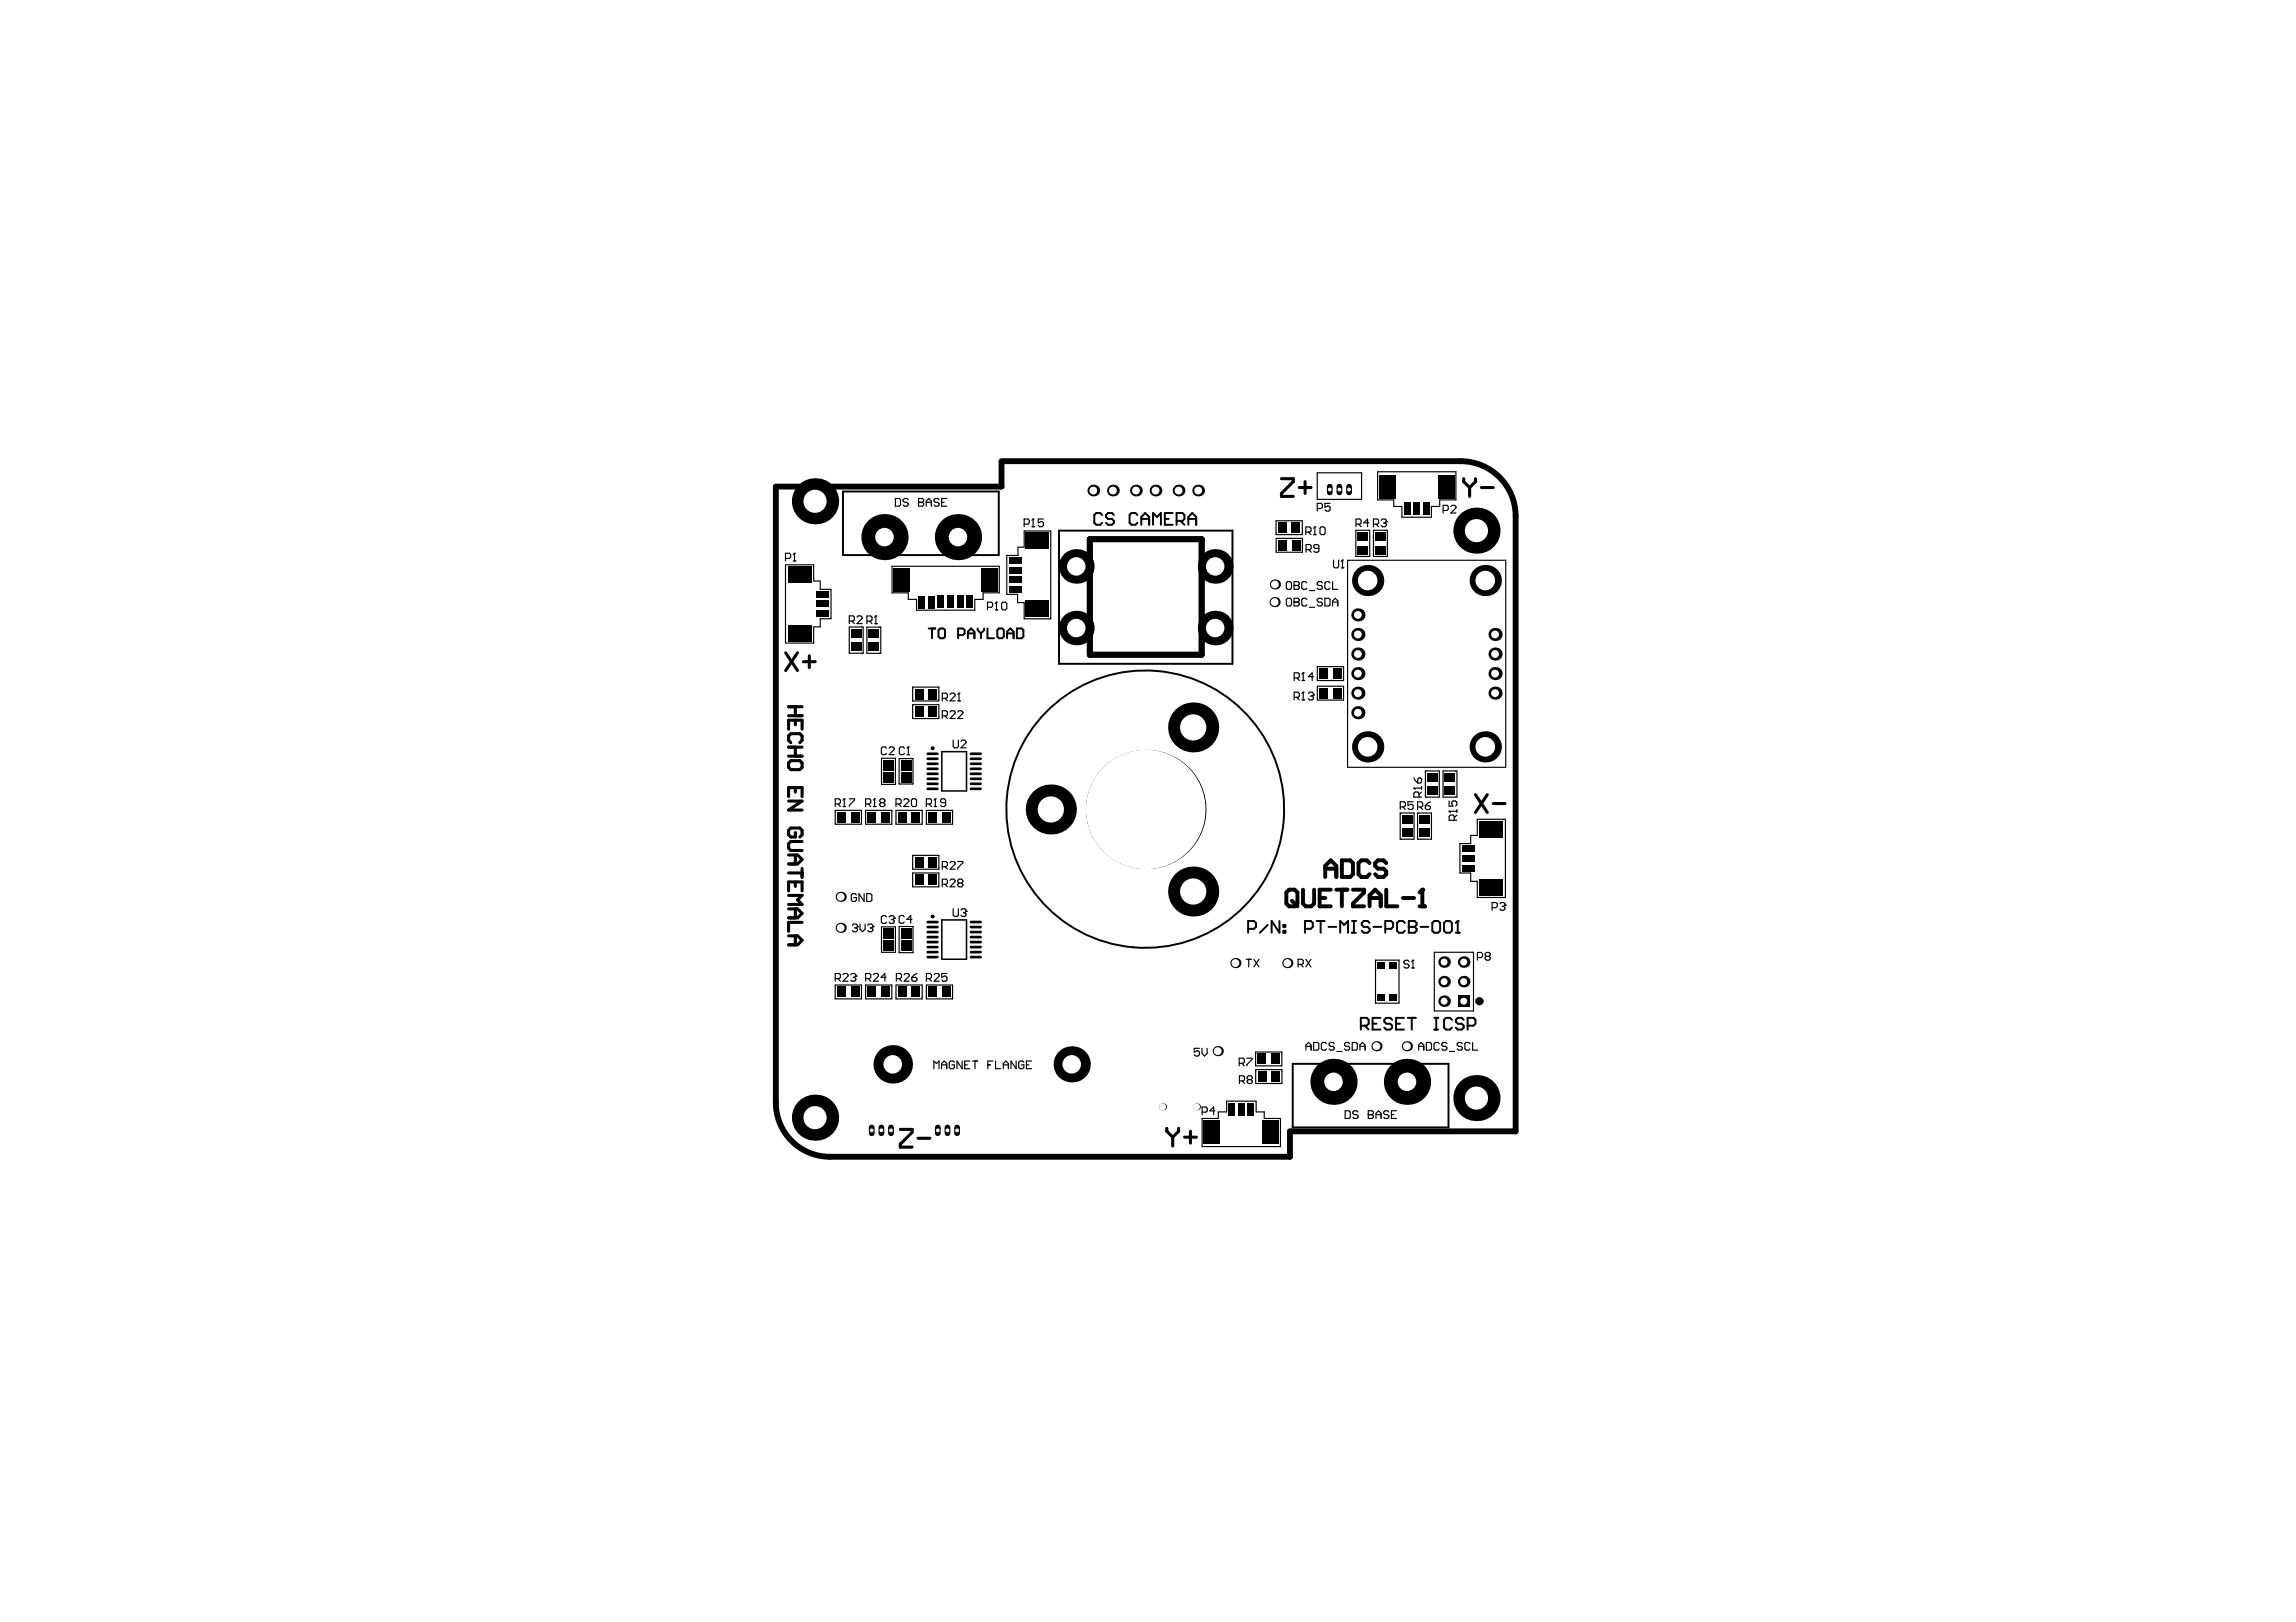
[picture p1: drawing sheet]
<svg xmlns="http://www.w3.org/2000/svg" width="297mm" height="210mm" viewBox="0 0 297 210" stroke-linecap="round" stroke-linejoin="round" font-family="sans-serif">
<path d="M129.6 59.7h59.4a7.1 7.1 0 0 1 7.1 7.1v79.6h-29.2v3.3h-59.5a7 7 0 0 1-7-7v-79.7h29.2v-3.2M141 69.8h14.5v14.9h-14.5z" fill="none" stroke="#000" stroke-width=".76"/>
<path d="M141 69.8h14.5v14.9h-14.5z" fill="none" stroke="#000" stroke-width=".13"/>
<g fill="none" stroke="#000" stroke-width=".15">
<path d="M101.6 73.1h3.7v2.1h.8v1.1h1.4v3.8h-1.4v1h-.8v2.1h-3.7zM101.6 72.3h.5l.2-.2v-.3l-.2-.2h-.5v1M102.6 72.6h.4M102.8 71.6h.1M102.8 71.6l-.2 .2M102.8 71.6v1M110.9 79.9l.1-.2h.4l.1 .2v.1l-.6 .7h.6M113.3 79.7h.1M113.3 79.7l-.2 .2M113.3 79.7v1M115.4 73.3h13.9v3.4h-2.1v.9h-1.1v1.4h-7.5v-1.4h-1.1v-.9h-2.1zM115.8 64.5h.5l.2 .2v.6l-.2 .2h-.5z"/>
<path d="M117.5 64.7l-.2-.2h-.3l-.2 .2v.1l.2 .2h.3l.2 .2v.1l-.2 .2h-.3l-.2-.2M118.8 65h.1M118.8 64.5h.5l.2 .2v.1l-.2 .2 .2 .2v.1l-.2 .2h-.5zM118.8 65h.5M119.8 65.5v-.7l.4-.3 .3 .3v.7M119.8 65h.7M121.5 64.7l-.2-.2h-.3l-.2 .2v.1l.2 .2h.3l.2 .2v.1l-.2 .2h-.3l-.2-.2M121.8 65h.4M122.5 64.5h-.7v1h.7M127.8 78.6h.5l.1-.2v-.3l-.1-.2h-.5v1M128.8 78.9h.3M128.9 77.9h.1"/>
<path d="M128.9 77.9l-.1 .2M128.9 77.9v1M129.7 77.9h.4l.1 .2v.7l-.1 .1h-.4l-.1-.1v-.7zM132.5 68.7h3.4v11.4h-3.4v-2.1h-.9v-1.1h-1.3v-5h1.4v-1.1h.8zM132.5 67.8h.5l.2-.1v-.4l-.2-.1h-.5v1M133.5 68.2h.3M133.7 67.2h.1M133.7 67.2l-.2 .1M133.7 67.2v1M135 67.2h-.7v.5l.4-.2h.1l.2 .2v.3l-.2 .2h-.3l-.2-.2M165.1 67.4h3.4v1.8h-3.4zM165.1 69.7h3.4v1.8h-3.4z"/>
<path d="M166.4 75.4l.2-.1h.3l.2 .1v.7l-.2 .2h-.3l-.2-.2zM166.4 77.6l.2-.2h.3l.2 .2v.7l-.2 .1h-.3l-.2-.1zM167.4 75.8h.1M167.4 77.9h.1M167.4 75.3h.5l.2 .1v.2l-.2 .2 .2 .1v.2l-.2 .2h-.5zM167.4 77.9h.5M167.4 77.4h.5l.2 .2v.2l-.2 .1 .2 .2v.2l-.2 .1h-.5zM167.4 75.8h.5M168.9 68.9h.5l.2-.2v-.3l-.2-.2h-.5v1M169 71.1h.5l.1-.1v-.4l-.1-.1h-.5v1M169.1 75.4l-.2-.1h-.3l-.2 .1v.7l.2 .2h.3l.2-.2M169.1 77.6l-.2-.2h-.3l-.2 .2v.7l.2 .1h.3l.2-.1"/>
<path d="M169.3 68.9l.3 .3M169.3 71.1l.3 .4M169.4 78.6h.7M169.4 76.4h.7M169.9 69.2h.4M170.1 68.2h.1M170.1 68.2l-.2 .2M170.1 68.2v1M170.4 61.2h5.8v3.4h-5.8zM170.4 65.8h.5l.2-.2v-.3l-.2-.2h-.5v1M170.6 71h-.5l-.1-.2v-.2l.1-.1h.4l.1 .1v.7l-.1 .2h-.4l-.1-.2M170.8 68.4l.1-.2h.4l.1 .2v.6l-.1 .2h-.4l-.1-.2z"/>
<path d="M171.1 75.4l-.2-.1h-.3l-.2 .1v.2l.2 .2h.3l.2 .1v.2l-.2 .2h-.3l-.2-.2M171.1 77.6l-.2-.2h-.3l-.2 .2v.2l.2 .1h.3l.2 .2v.2l-.2 .1h-.3l-.2-.1M171.4 77.4h.5l.2 .2v.7l-.2 .1h-.5zM172.1 75.4l-.2-.1h-.3l-.2 .1v.7l.2 .2h.3l.2-.2M172.1 65.1h-.7v.5l.3-.1h.2l.2 .1v.4l-.2 .1h-.3l-.2-.1M172.4 75.3v1h.7M172.4 77.9h.7M172.4 78.4v-.6l.3-.4 .4 .4v.6M172.5 72.5v.8l.2 .2h.3l.2-.2v-.8M173.5 73.5h.3M173.7 72.5h.1M173.7 72.5v1"/>
<path d="M173.7 72.5l-.2 .2M174.3 72.5h20.5v26.8h-20.5zM175.4 68.6h1.8v3.4h-1.8zM175.4 67.8h.5l.2-.1v-.4l-.2-.1h-.5v1M175.8 67.8l.3 .4M177.1 67.7h-.7l.5-.5v1M177.7 68.6h1.8v3.4h-1.8zM177.7 67.8h.5l.2-.1v-.4l-.2-.1h-.5v1M178 67.8l.4 .4M178.2 61.1h10.2v3.6h-2.1v.8h-1.1v1.4h-3.8v-1.4h-1.1v-.8h-2.1zM178.7 67.3l.2-.1h.3l.2 .1v.2M179 67.7h.2"/>
<path d="M179.2 67.7l.2 .1v.2l-.2 .2h-.3l-.2-.2M179.4 67.5h.1M179.4 67.5l-.2 .2M186.7 66.1h.5l.2-.2v-.3l-.2-.2h-.5v1M187.7 65.6l.2-.2h.3l.2 .2v.1l-.7 .7h.7M109.9 81.1h1.8v3.4h-1.8zM109.9 80.4h.5l.1-.2v-.3l-.1-.2h-.5v1M110.2 80.4l.3 .3M112.2 81.2h1.7v3.3h-1.7zM112.2 80.4h.5l.1-.2v-.3l-.1-.2h-.5v1M112.5 80.4l.3 .3M113.1 80.7h.4"/>
<path d="M114 98.1h1.8v3.4h-1.8zM114.7 96.8l-.2-.1h-.3l-.2 .1v.7l.2 .2h.3l.2-.2M115 96.8l.2-.1h.3l.2 .1v.2l-.7 .7h.7M116.3 98.2h1.8v3.3h-1.8zM117 96.8l-.2-.1h-.3l-.2 .1v.7l.2 .2h.3l.2-.2M117.3 97.7h.4M117.5 96.7h.1M117.5 96.7v1M117.5 96.7l-.2 .1M118.1 88.9h3.4v1.8h-3.4zM118.1 91.2h3.4v1.8h-3.4zM121.9 90.4h.5l.2-.2v-.3l-.2-.2h-.5v1"/>
<path d="M121.9 92.6h.5l.2-.1v-.4l-.2-.1h-.5v1M122.2 92.6l.4 .4M122.2 90.4l.4 .3M122.9 92.1l.2-.1h.3l.2 .1v.2l-.7 .7h.7M122.9 89.9l.2-.2h.3l.2 .2v.1l-.7 .7h.7M123.3 95.8v.8l.2 .2h.3l.2-.2v-.8M123.9 92.1l.2-.1h.3l.2 .1v.2l-.7 .7h.7M123.9 90.7h.3M124.1 89.7h.1M124.1 89.7v1M124.1 89.7l-.2 .2M124.3 95.9l.2-.1h.3l.2 .1v.2l-.7 .7h.7"/>
<path d="M167.4 87.7h.5l.2-.1v-.4l-.2-.1h-.5v1M167.4 90.2h.5l.2-.1v-.4l-.2-.1h-.5v1M167.8 90.2l.3 .4M167.8 87.7l.3 .4M168.4 88.1h.4M168.4 90.6h.4M168.6 89.6h.1M168.6 87.1h.1M168.6 89.6l-.2 .1M168.6 87.1v1M168.6 89.6v1M168.6 87.1l-.2 .1"/>
<path d="M169.3 89.7l.1-.1h.4l.1 .1v.2M169.6 90.1h.2M169.8 90.1l.1 .1v.2l-.1 .2h-.4l-.1-.2M169.9 89.9h.1M169.9 89.9l-.1 .2M169.9 87.6h-.6l.5-.5v1M170.4 86.3h3.4v1.8h-3.4zM170.4 88.8h3.4v1.8h-3.4zM184.4 99.8h1.8v3.4h-1.8zM186.7 99.8h1.8v3.4h-1.8zM108.1 104.9h3.4v1.8h-3.4zM108.1 104h.5l.1-.1v-.4l-.1-.1h-.5v1"/>
<path d="M108.4 104l.3 .4M109.1 104.4h.3M109.2 103.4h.1M109.2 103.4l-.1 .1M109.2 103.4v1M109.9 103.4h.7v.1l-.7 .7v.2M110.3 119.7l.1-.1h.4l.1 .1v.2M110.8 115.8l-.2-.1h-.3l-.2 .1v.7l.2 .2h.3l.2-.2v-.3h-.3M110.9 119.9h.1M110.9 119.9l-.1 .2M111.3 119.6v.6l.3 .4 .3-.4v-.6M111.8 115.7v1l-.7-1v1"/>
<path d="M112 104h.5l.2-.1v-.4l-.2-.1h-.5v1M112 104.9h3.4v1.8h-3.4zM112.1 115.7h.5l.2 .1v.7l-.2 .2h-.5zM112.3 119.7l.1-.1h.4l.1 .1v.2M112.3 104l.4 .4M112.9 119.9h.1M112.9 119.9l-.1 .2M113 104.4h.3M113.2 103.4h.1M113.2 103.4l-.2 .1M113.2 103.4v1M114 103.9l-.2-.2v-.2l.2-.1h.3l.2 .1v.2l-.2 .2"/>
<path d="M114 103.9l-.2 .1v.2l.2 .2h.3l.2-.2v-.2l-.2-.1M114 103.9h.3M114 119.9h1.8v3.3h-1.8zM114.7 118.7l-.2-.2h-.3l-.2 .2v.6l.2 .2h.3l.2-.2M115 118.7l.2-.2h.3l.2 .2v.1M115.4 119h.1M115.5 119l.2 .2v.1l-.2 .2h-.3l-.2-.2M115.7 118.8h.1M115.7 118.8l-.2 .2M115.9 104h.5l.2-.1v-.4l-.2-.1h-.5v1M115.9 104.9h3.4v1.8h-3.4zM116.2 104l.4 .4"/>
<path d="M116.3 119.9h1.8v3.4h-1.8zM116.9 103.5l.2-.1h.3l.2 .1v.2l-.7 .7h.7M117 118.6l-.2-.1h-.3l-.2 .1v.7l.2 .2h.3l.2-.2M117.9 103.5l.2-.1h.3l.2 .1v.7l-.2 .2h-.3l-.2-.2zM118 119h-.7l.5-.5v1M118.1 110.7h3.4v1.8h-3.4zM118.1 113h3.4v1.8h-3.4zM119.8 104h.5l.2-.1v-.4l-.2-.1h-.5v1M119.8 104.9h3.4v1.8h-3.4zM120.2 104l.3 .4M120.8 104.4h.4M121 103.4h.1"/>
<path d="M121 103.4l-.2 .1M121 103.4v1M121.9 112.2h.5l.2-.2v-.3l-.2-.2h-.5v1M121.9 114.4h.5l.2-.1v-.4l-.2-.1h-.5v1M122.2 114.4l.4 .4M122.2 112.2l.4 .3M122.3 103.9h-.5l-.1-.2v-.2l.1-.1h.4l.1 .1v.7l-.1 .2h-.4l-.1-.2M122.9 113.9l.2-.1h.3l.2 .1v.2l-.7 .7h.7M122.9 111.7l.2-.2h.3l.2 .2v.1l-.7 .7h.7M123.3 117.6v.8l.2 .2h.3l.2-.2v-.8M123.9 111.5h.7v.2l-.7 .6v.2M124.1 114.3l-.2 .1v.2l.2 .2h.3l.2-.2v-.2l-.2-.1"/>
<path d="M124.1 114.3l-.2-.2v-.2l.2-.1h.3l.2 .1v.2l-.2 .2M124.1 114.3h.3M124.3 117.8l.2-.2h.3l.2 .2v.1M124.6 118.1h.2M124.8 118.1l.2 .2v.1l-.2 .2h-.3l-.2-.2M125 117.9h.1M125 117.9l-.2 .2M181.1 105.2h1.8v3.4h-1.8zM181.2 104.4h.5l.1-.1v-.4l-.1-.1h-.5v1M181.5 104.4l.3 .4M182.8 103.8h-.6v.5l.3-.2h.1l.2 .2v.3l-.2 .2h-.3l-.1-.2M182.9 102h.1"/>
<path d="M182.9 102l.2 .2M182.9 102h1M182.9 100.7l.2 .3 .3 .3M183.4 105.2h1.8v3.4h-1.8zM183.4 104.4h.5l.2-.1v-.4l-.2-.1h-.5v1M183.4 100.8l.2-.1h.1l.2 .1v.4l-.2 .1h-.3zM183.6 103.2v-.5l-.2-.2h-.3l-.2 .2v.5h1M183.7 104.4l.4 .4M183.9 102.5l-.3 .3M183.9 101.8v.4M184.4 104.3h.5l.2 .1v.2l-.2 .2h-.3l-.2-.2zM185.1 103.8l-.4 .1-.3 .4"/>
<path d="M187.5 105h.1M187.5 103.7v.6h.5l-.2-.3v-.2l.2-.1h.3l.2 .1v.4l-.2 .1M187.5 105l.1 .1M187.5 105h1M188.1 106.1v-.5l-.1-.1h-.4l-.1 .1v.5h1M188.5 105.5l-.4 .3M188.5 104.8v.3M191.1 106h3.7v10.1h-3.7v-2.1h-.8v-1h-1.4v-3.8h1.4v-1.1h.8zM193 117.5h.5l.2-.2v-.3l-.2-.2h-.5v1M194 117l.2-.2h.3l.2 .2v.1M194.4 117.3h.1M194.5 117.3l.2 .2v.1l-.2 .2h-.3l-.2-.2"/>
<path d="M194.7 117.1h.1M194.7 117.1l-.2 .2M108.1 127.5h3.4v1.8h-3.4zM108.1 126.6h.5l.1-.1v-.4l-.1-.1h-.5v1M108.4 126.6l.3 .4M109.1 126.1l.1-.1h.4l.1 .1v.2l-.6 .7h.6M110.1 126.1l.1-.1h.4l.1 .1v.2M110.4 126.5h.2M110.6 126.5l.1 .1v.2l-.1 .2h-.4l-.1-.2M110.6 120.1h.2M110.7 126.3h.1M110.7 126.3l-.1 .2"/>
<path d="M110.8 120.1l.1 .1v.2l-.1 .2h-.4l-.1-.2M112 126.6h.5l.2-.1v-.4l-.2-.1h-.5v1M112 127.5h3.4v1.8h-3.4zM112.3 126.6l.4 .4M112.6 120.1h.2M112.8 120.1l.1 .1v.2l-.1 .2h-.4l-.1-.2M113 126.1l.2-.1h.3l.1 .1v.2l-.6 .7h.6M114.6 126.5h-.6l.5-.5v1M115.9 127.5h3.4v1.8h-3.4zM116 126.6h.5l.1-.1v-.4l-.1-.1h-.5v1M116.3 126.6l.3 .4M117 126.1l.1-.1h.4l.1 .1v.2l-.6 .7h.6"/>
<path d="M118 126.5h.5l.1 .1v.2l-.1 .2h-.4l-.1-.2zM118.6 126l-.3 .1-.3 .4M119.8 126.6h.5l.2-.1v-.4l-.2-.1h-.5v1M119.8 127.5h3.4v1.8h-3.4zM120.2 126.6l.3 .4M120.8 138.3v-1l.3 .3 .4-.3v1M120.8 126.1l.2-.1h.3l.2 .1v.2l-.7 .7h.7M121.8 138.3v-.7l.3-.3 .4 .3v.7M121.8 137.8h.7M122.5 126h-.7v.5l.4-.2h.1l.2 .2v.3l-.2 .2h-.3l-.2-.2M123.5 137.5l-.2-.2h-.3l-.2 .2v.6l.2 .2h.3l.2-.2v-.3h-.4M124.5 137.3v1l-.7-1v1"/>
<path d="M124.8 137.8h.3M125.5 137.3h-.7v1h.7M125.8 137.3h.7M126.1 137.3v1M127.8 137.8h.3M128.5 137.3h-.7v1M128.8 137.3v1h.7M129.8 137.8h.7M129.8 138.3v-.7l.3-.3 .4 .3v.7M131.5 137.3v1l-.7-1v1M132.5 137.5l-.2-.2h-.3l-.2 .2v.6l.2 .2h.3l.2-.2v-.3h-.4M132.8 137.8h.3"/>
<path d="M133.5 137.3h-.7v1h.7M155.2 135.7h-.7v.5l.3-.2h.2l.2 .2v.3l-.2 .2h-.3l-.2-.2M155.5 135.7v.6l.3 .4 .4-.4v-.6M160.3 137.6h.5l.2-.2v-.3l-.2-.2h-.5v1M160.3 139.9h.5l.2-.2v-.3l-.2-.2h-.5v1M160.7 137.6l.3 .3M160.7 139.9l.3 .3M161.2 124.1h.7M161.3 136.9h.7v.2l-.7 .7v.1M161.5 139.7l-.2 .2v.1l.2 .2h.3l.2-.2v-.1l-.2-.2M161.5 139.7l-.2-.1v-.2l.2-.2h.3l.2 .2v.2l-.2 .1M161.5 139.7h.3"/>
<path d="M161.6 124.1v1M162.2 124.1l.7 1M162.4 136.1h3.4v1.8h-3.4zM162.5 138.4h3.3v1.8h-3.3zM162.9 124.1l-.7 1M167.9 124.8h.5l.2-.2v-.3l-.2-.2h-.5v1M168.3 124.8l.3 .3M168.9 124.1l.7 1M169 135.9v-.7l.3-.3 .3 .3v.7M169 135.4h.6M169.6 124.1l-.7 1M170 134.9h.5l.1 .2v.6l-.1 .2h-.5z"/>
<path d="M171.6 135.1l-.2-.2h-.3l-.2 .2v.6l.2 .2h.3l.2-.2M172.6 135.1l-.2-.2h-.3l-.2 .2v.1l.2 .2h.3l.2 .2v.1l-.2 .2h-.3l-.2-.2M172.9 136.1h.7M174.6 135.1l-.2-.2h-.3l-.2 .2v.1l.2 .2h.3l.2 .2v.1l-.2 .2h-.3l-.2-.2M174.9 134.9h.5l.2 .2v.6l-.2 .2h-.5zM175.9 135.4h.7M175.9 135.9v-.7l.4-.3 .3 .3v.7M178 124.3h3v5.5h-3zM182.3 124.4l-.2-.1h-.3l-.2 .1v.2l.2 .2h.3l.2 .1v.2l-.2 .2h-.3l-.2-.2M182.6 125.3h.4M182.8 124.3h.1M182.8 124.3v1"/>
<path d="M182.8 124.3l-.2 .1M183.5 135.9v-.7l.4-.3 .3 .3v.7M183.5 135.4h.7M184.5 134.9h.5l.2 .2v.6l-.2 .2h-.5zM185.6 123.2h5v7.6h-5zM186.2 135.1l-.2-.2h-.3l-.2 .2v.6l.2 .2h.3l.2-.2M187.2 135.1l-.2-.2h-.3l-.2 .2v.1l.2 .2h.3l.2 .2v.1l-.2 .2h-.3l-.2-.2M187.5 136.1h.7M189.2 135.1l-.2-.2h-.3l-.2 .2v.1l.2 .2h.3l.2 .2v.1l-.2 .2h-.3l-.2-.2M190.2 135.1l-.2-.2h-.3l-.2 .2v.6l.2 .2h.3l.2-.2M190.5 134.9v1h.7M191.1 123.9h.5l.2-.1v-.4l-.2-.1h-.5v1"/>
<path d="M192.3 123.8l-.2 .1v.2l.2 .2h.3l.2-.2v-.2l-.2-.1M192.3 123.8l-.2-.2v-.2l.2-.1h.3l.2 .1v.2l-.2 .2M192.3 123.8h.3M155.5 144.7h2.1v-.8h1.1v-1.4h3.8v1.4h1.1v.8h2.1v3.7h-10.2zM155.5 143.9h.5l.2-.1v-.4l-.2-.1h-.5v1M157.2 143.8h-.7l.5-.5v1M174 143.7h.5l.2 .2v.7l-.2 .1h-.5zM175.7 143.9l-.2-.2h-.3l-.2 .2v.2l.2 .1h.3l.2 .2v.2l-.2 .1h-.3l-.2-.1M177 144.2h.1M177 143.7h.5l.2 .2v.2l-.2 .1 .2 .2v.2l-.2 .1h-.5zM177 144.2h.5M178 144.2h.7"/>
<path d="M178 144.7v-.6l.3-.4 .4 .4v.6M179.7 143.9l-.2-.2h-.3l-.2 .2v.2l.2 .1h.3l.2 .2v.2l-.2 .1h-.3l-.2-.1M180 144.2h.3M180.7 143.7h-.7v1h.7"/>
<circle cx="105.4" cy="64.9" r="1.9"/>
<circle cx="191" cy="68.7" r="1.9"/>
<circle cx="105.4" cy="144.6" r="1.9"/>
<circle cx="191" cy="142.1" r="1.9"/>
</g>
<path d="M121.8 97.3h3.2v5.1h-3.2zM121.8 119.1h3.2v5h-3.2z" fill="none" stroke="#000" stroke-width=".2"/>
<g fill="none" stroke="#000" stroke-width=".25">
<path d="M109.1 63.6h20.1v8.2h-20.1zM137 68.7h22.4v17.2h-22.4zM142.6 66.6l-.3-.2h-.5l-.2 .2v1.1l.2 .2h.5l.3-.2M144.1 66.6l-.2-.2h-.6l-.2 .2v.3l.2 .3h.6l.2 .2v.3l-.2 .2h-.6l-.2-.2M147.1 66.6l-.2-.2h-.5l-.3 .2v1.1l.3 .2h.5l.2-.2M147.7 67.2h1M147.7 67.9v-1l.5-.5 .5 .5v1M149.2 67.9v-1.5l.5 .5 .5-.5v1.5M150.7 67.2h.5M151.7 66.4h-1v1.5h1M152.2 67.4h.8l.2-.2v-.6l-.2-.2h-.8v1.5M152.7 67.4l.5 .5"/>
<path d="M153.7 67.2h1.1M153.7 67.9v-1l.5-.5 .6 .5v1M120.1 81.3h.9M120.6 81.3v1.3M121.4 81.5l.2-.2h.4l.3 .2v.9l-.3 .2h-.4l-.2-.2zM124 82.2h.6l.2-.2v-.5l-.2-.2h-.6v1.3M125.2 82.6v-.8l.4-.5 .5 .5v.8M125.2 82h.9M126.5 81.3v.2l.4 .5M126.9 82v.6M127.3 81.3v.2l-.4 .5M127.8 81.3v1.3h.8"/>
<path d="M129 81.5l.2-.2h.5l.2 .2v.9l-.2 .2h-.5l-.2-.2zM130.3 82h.8M130.3 82.6v-.8l.4-.5 .4 .5v.8M131.6 81.3h.6l.2 .2v.9l-.2 .2h-.6zM164 119.7l-1 1M165.5 119.2v1.5l-1-1.5v1.5M166 119.7h.3v.2h-.3zM170.3 119.2h1.1M170.9 119.2v1.5M171.9 119.9h1M174.9 119.2h.5M175.2 119.2v1.5"/>
<path d="M177.2 119.4l-.3-.2h-.5l-.2 .2v.3l.2 .2h.5l.3 .3v.3l-.3 .2h-.5l-.2-.2M177.7 119.9h1M181.8 119.4l-.3-.2h-.5l-.3 .2v1.1l.3 .2h.5l.3-.2M182.3 119.9h.1M182.3 119.2h.7l.3 .2v.3l-.3 .2 .3 .3v.3l-.3 .2h-.7zM182.3 119.9h.7M183.8 119.9h1M185.3 119.4l.3-.2h.5l.2 .2v1.1l-.2 .2h-.5l-.3-.2zM186.8 119.4l.3-.2h.5l.2 .2v1.1l-.2 .2h-.5l-.3-.2zM188.6 119.2h.1M188.6 119.2v1.5M188.6 119.2l-.3 .2"/>
<path d="M146.6 122.6a17.9 17.9 0 0 1-13.5-27.7 17.9 17.9 0 0 1 30.8 1.2 17.9 17.9 0 0 1-15.5 26.6l-1.7-.1M161.5 120.2h.7l.3-.3v-.5l-.3-.2h-.7v1.5M166 120.5h.3v.2h-.3zM167.2 137.7h20.2v8.2h-20.2zM168.8 120.2h.8l.2-.3v-.5l-.2-.2h-.8v1.5M173.4 120.7v-1.5l.5 .5 .5-.5v1.5M174.9 120.7h.5M176.1 132.7h.7l.3-.2v-.5l-.3-.3h-.7v1.5M176.6 132.7l.5 .5M177.6 132.5h.5M178.6 131.7h-1v1.5h1M179.2 120.2h.8l.2-.3v-.5l-.2-.2h-.8v1.5"/>
<path d="M180.1 132l-.2-.3h-.6l-.2 .3v.2l.2 .3h.6l.2 .2v.3l-.2 .2h-.6l-.2-.2M180.6 132.5h.5M181.6 131.7h-1v1.5h1M182.1 131.7h1M182.6 131.7v1.5M185.6 131.7h.5M185.6 133.2h.5M185.8 131.7v1.5M187.8 132l-.2-.3h-.5l-.3 .3v1l.3 .2h.5l.2-.2M188.3 120.7h.5M189.4 132l-.3-.3h-.5l-.3 .3v.2l.3 .3h.5l.3 .2v.3l-.3 .2h-.5l-.3-.2M189.9 132.7h.7l.3-.2v-.5l-.3-.3h-.7v1.5"/>
<circle cx="120.6" cy="96.8" r=".12"/>
<circle cx="120.6" cy="118.6" r=".12"/>
</g>
<g fill="none" stroke="#000" stroke-width=".4">
<path d="M165.8 61.9h1.5v.4l-1.5 1.6v.3h1.5M168.1 63.1h1.5M168.8 62.3v1.6M189.4 61.9v.4l.7 .8M190.1 63.1v1.1M190.9 61.9v.4l-.8 .8M191.7 63.1h1.5M101.6 84.5l1.6 2.3M102 91.5h1.8M102 92.6h1.8M102 94.4v-1.2h1.8v1.2M102 98.7l.3-.3h1.2l.3 .3v.6l-.3 .3h-1.2l-.3-.3z"/>
<path d="M102 96.7h1.8M102 97.9h1.8M102.3 96.1l-.3-.3v-.6l.3-.3h1.2l.3 .3v.6l-.3 .3M102.9 91.5v1.1M102.9 93.2v.6M102.9 96.7v1.2M103.2 84.5l-1.6 2.3M103.9 85.6h1.6M104.7 84.9v1.5M102 103.1v-1.2h1.8v1.2M102 115.3v-1.2h1.8v1.2M102 103.7h1.8l-1.8 1.1h1.8"/>
<path d="M102 110.6h1.2l.6 .6-.6 .6h-1.2M102 113h1.8M102 115.9h1.8l-.6 .6 .6 .5h-1.8M102 117.6h1.2l.6 .6-.6 .6h-1.2M102.9 101.9v.6M102.9 107.7v.6h-.6l-.3-.3v-.6l.3-.2h1.2l.3 .2v.6l-.3 .3M102.9 110.6v1.2M102.9 114.1v.6M102.9 117.6v1.2M103.8 112.4v1.2M103.8 108.9h-1.5l-.3 .3v.6l.3 .3h1.5M103.8 119.4h-1.8v1.1"/>
<path d="M190.9 102.8l1.5 2.3M192.4 102.8l-1.5 2.3M193.2 104h1.5M102 121.1h1.2l.6 .6-.6 .6h-1.2M102.9 121.1v1.2M116.5 146.2h1.5v.3l-1.5 1.6v.3h1.5M118.8 147.3h1.5M151 146v.4l.7 .8M151.7 147.2v1.1M152.5 146v.4l-.8 .8M153.2 147.2h1.6M154 146.4v1.5"/>
</g>
<g fill="none" stroke="#000" stroke-width=".51">
<path d="M166.4 115.5l.4-.4h.7l.4 .4v1.4l-.4 .4h-.7l-.4-.4zM167.1 116.6l.8 .7M168.6 115.1v1.8l.3 .4h.7l.4-.4v-1.8M170.7 116.2h.7M171.4 113.5v-1.4l.8-.8 .7 .8v1.4M171.4 112.4h1.5M172.2 115.1h-1.5v2.2h1.5M172.9 115.1h1.4M173.6 111.3h1.1l.3 .4v1.4l-.3 .4h-1.1zM173.6 115.1v2.2M175 115.1h1.5v.4l-1.5 1.4v.4h1.5M177.2 111.7l-.4-.4h-.7l-.3 .4v1.4l.3 .4h.7l.4-.4"/>
<path d="M177.2 116.2h1.4M177.2 117.3v-1.4l.7-.8 .7 .8v1.4M179.3 111.7l-.3-.4h-.7l-.4 .4v.4l.4 .3h.7l.3 .4v.3l-.3 .4h-.7l-.4-.4M179.3 115.1v2.2h1.5M181.5 116.2h1.4M183.7 117.3h.7M183.7 115.5l.3-.4v2.2"/>
</g>
<circle cx="184" cy="115.1" r=".25" fill="#000"/>
<circle cx="191.4" cy="129.6" r=".26" fill="none" stroke="#000" stroke-width=".55"/>
<path d="M172 63v.7" fill="none" stroke="#000" stroke-width=".75"/>
<circle cx="172" cy="63.4" r=".25" fill="#fff"/>
<path d="M115.3 145.9v.8" fill="none" stroke="#000" stroke-width=".75"/>
<circle cx="115.3" cy="146.3" r=".25" fill="#fff"/>
<path d="M121.3 145.9v.8" fill="none" stroke="#000" stroke-width=".75"/>
<circle cx="121.3" cy="146.3" r=".25" fill="#fff"/>
<path d="M173.3 63v.7" fill="none" stroke="#000" stroke-width=".75"/>
<circle cx="173.3" cy="63.4" r=".25" fill="#fff"/>
<path d="M174.5 63v.7" fill="none" stroke="#000" stroke-width=".75"/>
<circle cx="174.5" cy="63.4" r=".25" fill="#fff"/>
<circle cx="108.8" cy="120.1" r=".66" fill="#000"/>
<circle cx="108.8" cy="120.1" r=".51" fill="#fff"/>
<circle cx="108.8" cy="116.1" r=".66" fill="#000"/>
<circle cx="108.8" cy="116.1" r=".51" fill="#fff"/>
<path d="M114 145.9v.8" fill="none" stroke="#000" stroke-width=".75"/>
<circle cx="114" cy="146.3" r=".25" fill="#fff"/>
<path d="M112.8 145.9v.8" fill="none" stroke="#000" stroke-width=".75"/>
<circle cx="112.8" cy="146.3" r=".25" fill="#fff"/>
<circle cx="115.5" cy="137.7" r="2.49" fill="#000"/>
<circle cx="115.5" cy="137.7" r="1.2" fill="#fff"/>
<path d="M123.8 145.9v.8" fill="none" stroke="#000" stroke-width=".75"/>
<circle cx="123.8" cy="146.3" r=".25" fill="#fff"/>
<path d="M122.6 145.9v.8" fill="none" stroke="#000" stroke-width=".75"/>
<circle cx="122.6" cy="146.3" r=".25" fill="#fff"/>
<circle cx="138.7" cy="137.7" r="2.34" fill="#000"/>
<circle cx="138.7" cy="137.7" r="1.2" fill="#fff"/>
<circle cx="139.2" cy="81.3" r="2.24" fill="#000"/>
<circle cx="139.2" cy="81.3" r="1.2" fill="#fff"/>
<circle cx="139.2" cy="73.3" r="2.24" fill="#000"/>
<circle cx="139.2" cy="73.3" r="1.2" fill="#fff"/>
<circle cx="141.4" cy="63.5" r=".76" fill="#000"/>
<circle cx="141.4" cy="63.5" r=".51" fill="#fff"/>
<circle cx="149.5" cy="63.5" r=".76" fill="#000"/>
<circle cx="149.5" cy="63.5" r=".51" fill="#fff"/>
<circle cx="147" cy="63.5" r=".76" fill="#000"/>
<circle cx="147" cy="63.5" r=".51" fill="#fff"/>
<circle cx="157.5" cy="136" r=".66" fill="#000"/>
<circle cx="157.5" cy="136" r=".51" fill="#fff"/>
<circle cx="157.2" cy="81.3" r="2.24" fill="#000"/>
<circle cx="157.2" cy="81.3" r="1.2" fill="#fff"/>
<circle cx="157.2" cy="73.3" r="2.24" fill="#000"/>
<circle cx="157.2" cy="73.3" r="1.2" fill="#fff"/>
<circle cx="155" cy="63.5" r=".76" fill="#000"/>
<circle cx="155" cy="63.5" r=".51" fill="#fff"/>
<circle cx="166.5" cy="124.6" r=".66" fill="#000"/>
<circle cx="166.5" cy="124.6" r=".51" fill="#fff"/>
<circle cx="164.9" cy="75.6" r=".66" fill="#000"/>
<circle cx="164.9" cy="75.6" r=".51" fill="#fff"/>
<circle cx="182" cy="135.4" r=".66" fill="#000"/>
<circle cx="182" cy="135.4" r=".51" fill="#fff"/>
<circle cx="178.1" cy="135.4" r=".66" fill="#000"/>
<circle cx="178.1" cy="135.4" r=".51" fill="#fff"/>
<circle cx="186.8" cy="129.6" r=".75" fill="#000"/>
<circle cx="186.8" cy="129.6" r=".45" fill="#fff"/>
<path d="M188.6 128.8h1.5v1.5h-1.5z" fill-rule="evenodd" fill="#000"/>
<circle cx="189.4" cy="129.6" r=".45" fill="#fff"/>
<circle cx="186.8" cy="124.5" r=".75" fill="#000"/>
<circle cx="186.8" cy="124.5" r=".45" fill="#fff"/>
<circle cx="189.4" cy="124.5" r=".75" fill="#000"/>
<circle cx="189.4" cy="124.5" r=".45" fill="#fff"/>
<circle cx="193.4" cy="89.7" r=".85" fill="#000"/>
<circle cx="193.4" cy="89.7" r=".51" fill="#fff"/>
<circle cx="193.4" cy="87.2" r=".85" fill="#000"/>
<circle cx="193.4" cy="87.2" r=".51" fill="#fff"/>
<circle cx="193.4" cy="84.6" r=".85" fill="#000"/>
<circle cx="193.4" cy="84.6" r=".51" fill="#fff"/>
<circle cx="193.4" cy="82.1" r=".85" fill="#000"/>
<circle cx="193.4" cy="82.1" r=".51" fill="#fff"/>
<circle cx="114.4" cy="69.5" r="2.99" fill="#000"/>
<circle cx="114.4" cy="69.5" r="1.2" fill="#fff"/>
<circle cx="123.9" cy="69.5" r="2.99" fill="#000"/>
<circle cx="123.9" cy="69.5" r="1.2" fill="#fff"/>
<circle cx="150.4" cy="143.2" r=".45" fill="#000"/>
<circle cx="150.4" cy="143.2" r=".45" fill="#fff"/>
<circle cx="154.8" cy="143.2" r=".45" fill="#000"/>
<circle cx="154.8" cy="143.2" r=".45" fill="#fff"/>
<circle cx="164.9" cy="77.9" r=".66" fill="#000"/>
<circle cx="164.9" cy="77.9" r=".51" fill="#fff"/>
<circle cx="172.5" cy="140" r="2.99" fill="#000"/>
<circle cx="172.5" cy="140" r="1.2" fill="#fff"/>
<circle cx="186.8" cy="127" r=".75" fill="#000"/>
<circle cx="186.8" cy="127" r=".45" fill="#fff"/>
<circle cx="189.4" cy="127" r=".75" fill="#000"/>
<circle cx="189.4" cy="127" r=".45" fill="#fff"/>
<circle cx="105.4" cy="64.9" r="2.99" fill="#000"/>
<circle cx="105.4" cy="64.9" r="1.5" fill="#fff"/>
<circle cx="159.8" cy="124.6" r=".66" fill="#000"/>
<circle cx="159.8" cy="124.6" r=".51" fill="#fff"/>
<circle cx="152.5" cy="63.5" r=".76" fill="#000"/>
<circle cx="152.5" cy="63.5" r=".51" fill="#fff"/>
<circle cx="144" cy="63.5" r=".76" fill="#000"/>
<circle cx="144" cy="63.5" r=".51" fill="#fff"/>
<circle cx="176.9" cy="96.7" r="2.02" fill="#000"/>
<circle cx="176.9" cy="96.7" r="1.27" fill="#fff"/>
<circle cx="192.2" cy="96.7" r="2.02" fill="#000"/>
<circle cx="192.2" cy="96.7" r="1.27" fill="#fff"/>
<circle cx="175.7" cy="87.2" r=".85" fill="#000"/>
<circle cx="175.7" cy="87.2" r=".51" fill="#fff"/>
<circle cx="175.7" cy="89.7" r=".85" fill="#000"/>
<circle cx="175.7" cy="89.7" r=".51" fill="#fff"/>
<circle cx="175.7" cy="92.2" r=".85" fill="#000"/>
<circle cx="175.7" cy="92.2" r=".51" fill="#fff"/>
<circle cx="175.7" cy="79.6" r=".85" fill="#000"/>
<circle cx="175.7" cy="79.6" r=".51" fill="#fff"/>
<circle cx="175.7" cy="82.1" r=".85" fill="#000"/>
<circle cx="175.7" cy="82.1" r=".51" fill="#fff"/>
<circle cx="175.7" cy="84.6" r=".85" fill="#000"/>
<circle cx="175.7" cy="84.6" r=".51" fill="#fff"/>
<circle cx="176.9" cy="75.1" r="2.02" fill="#000"/>
<circle cx="176.9" cy="75.1" r="1.27" fill="#fff"/>
<circle cx="192.2" cy="75.1" r="2.02" fill="#000"/>
<circle cx="192.2" cy="75.1" r="1.27" fill="#fff"/>
<circle cx="135.9" cy="104.8" r="3.2" fill="#000"/>
<circle cx="136" cy="104.8" r="1.7" fill="#fff"/>
<circle cx="154.4" cy="94.1" r="3.2" fill="#000"/>
<circle cx="154.4" cy="94.1" r="1.7" fill="#fff"/>
<circle cx="148.2" cy="104.8" r="7.7" fill="#000"/>
<circle cx="148.2" cy="104.8" r="7.7" fill="#fff"/>
<circle cx="191" cy="142.1" r="2.99" fill="#000"/>
<circle cx="191" cy="142.1" r="1.5" fill="#fff"/>
<circle cx="182" cy="140" r="2.99" fill="#000"/>
<circle cx="182" cy="140" r="1.2" fill="#fff"/>
<circle cx="191" cy="68.7" r="2.99" fill="#000"/>
<circle cx="191" cy="68.7" r="1.5" fill="#fff"/>
<circle cx="105.4" cy="144.6" r="2.99" fill="#000"/>
<circle cx="105.4" cy="144.6" r="1.5" fill="#fff"/>
<circle cx="154.4" cy="115.4" r="3.2" fill="#000"/>
<circle cx="154.4" cy="115.4" r="1.7" fill="#fff"/>
<g fill="#000">
<path d="M102 73.3h3v2.1h-3z" fill-rule="evenodd"/>
<path d="M105.6 76.5h1.6v.8h-1.6z" fill-rule="evenodd"/>
<path d="M105.6 79h1.6v.8h-1.6z" fill-rule="evenodd"/>
<path d="M105.6 77.8h1.6v.8h-1.6z" fill-rule="evenodd"/>
<path d="M115.6 73.5h2.1v3h-2.1z" fill-rule="evenodd"/>
<path d="M118.8 77.1h.8v1.6h-.8z" fill-rule="evenodd"/>
<path d="M120.1 77.1h.8v1.6h-.8z" fill-rule="evenodd"/>
<path d="M121.3 77.1h.8v1.6h-.8z" fill-rule="evenodd"/>
<path d="M122.6 77.1h.8v1.6h-.8z" fill-rule="evenodd"/>
<path d="M123.8 77.1h.8v1.6h-.8z" fill-rule="evenodd"/>
<path d="M125.1 77.1h.8v1.6h-.8z" fill-rule="evenodd"/>
<path d="M127 73.5h2.1v3h-2.1z" fill-rule="evenodd"/>
<path d="M130.5 73.4h1.6v.8h-1.6z" fill-rule="evenodd"/>
<path d="M130.5 74.6h1.6v.8h-1.6z" fill-rule="evenodd"/>
<path d="M130.5 75.9h1.6v.8h-1.6z" fill-rule="evenodd"/>
<path d="M130.5 72.1h1.6v.8h-1.6z" fill-rule="evenodd"/>
<path d="M132.7 68.9h3v2.1h-3z" fill-rule="evenodd"/>
<path d="M132.7 77.8h3v2.1h-3z" fill-rule="evenodd"/>
<path d="M165.3 67.6h1.2v1.4h-1.2z" fill-rule="evenodd"/>
<path d="M165.4 69.9h1.1v1.3h-1.1z" fill-rule="evenodd"/>
<path d="M167.1 67.6h1.1v1.4h-1.1z" fill-rule="evenodd"/>
<path d="M167.1 69.9h1.1v1.3h-1.1z" fill-rule="evenodd"/>
<path d="M175.6 68.9h1.4v1.1h-1.4z" fill-rule="evenodd"/>
<path d="M175.6 70.6h1.4v1.2h-1.4z" fill-rule="evenodd"/>
<path d="M177.9 68.9h1.4v1.1h-1.4z" fill-rule="evenodd"/>
<path d="M177.9 70.6h1.4v1.2h-1.4z" fill-rule="evenodd"/>
<path d="M178.4 61.5h2.1v3h-2.1z" fill-rule="evenodd"/>
<path d="M181.6 65.1h.8v1.6h-.8z" fill-rule="evenodd"/>
<path d="M182.9 65.1h.8v1.6h-.8z" fill-rule="evenodd"/>
<path d="M184.1 65.1h.8v1.6h-.8z" fill-rule="evenodd"/>
<path d="M186 61.5h2.1v3h-2.1z" fill-rule="evenodd"/>
<path d="M102 80.9h3v2.1h-3z" fill-rule="evenodd"/>
<path d="M110.1 83.1h1.3v1.2h-1.3z" fill-rule="evenodd"/>
<path d="M110.1 81.4h1.3v1.1h-1.3z" fill-rule="evenodd"/>
<path d="M112.4 83.1h1.3v1.2h-1.3z" fill-rule="evenodd"/>
<path d="M112.4 81.4h1.3v1.2h-1.3z" fill-rule="evenodd"/>
<path d="M114.2 98.4h1.4v1.3h-1.4z" fill-rule="evenodd"/>
<path d="M116.5 98.4h1.4v1.3h-1.4z" fill-rule="evenodd"/>
<path d="M116.5 100h1.4v1.3h-1.4z" fill-rule="evenodd"/>
<path d="M118.3 89.1h1.2v1.4h-1.2z" fill-rule="evenodd"/>
<path d="M118.3 91.4h1.2v1.4h-1.2z" fill-rule="evenodd"/>
<path d="M120.1 89.1h1.1v1.4h-1.1z" fill-rule="evenodd"/>
<path d="M120.1 91.4h1.1v1.4h-1.1z" fill-rule="evenodd"/>
<path d="M170.7 89h1.1v1.4h-1.1z" fill-rule="evenodd"/>
<path d="M170.7 86.5h1.1v1.3h-1.1z" fill-rule="evenodd"/>
<path d="M172.4 89h1.2v1.4h-1.2z" fill-rule="evenodd"/>
<path d="M172.4 86.5h1.2v1.3h-1.2z" fill-rule="evenodd"/>
<path d="M108.3 105.1h1.2v1.3h-1.2z" fill-rule="evenodd"/>
<path d="M110.1 105.1h1.1v1.3h-1.1z" fill-rule="evenodd"/>
<path d="M112.2 105.1h1.2v1.3h-1.2z" fill-rule="evenodd"/>
<path d="M114 105.1h1.1v1.3h-1.1z" fill-rule="evenodd"/>
<path d="M114.2 100h1.4v1.3h-1.4z" fill-rule="evenodd"/>
<path d="M116.2 105.1h1.1v1.3h-1.1z" fill-rule="evenodd"/>
<path d="M117.9 105.1h1.2v1.3h-1.2z" fill-rule="evenodd"/>
<path d="M118.3 110.9h1.2v1.4h-1.2z" fill-rule="evenodd"/>
<path d="M118.3 113.2h1.2v1.3h-1.2z" fill-rule="evenodd"/>
<path d="M120.1 110.9h1.1v1.4h-1.1z" fill-rule="evenodd"/>
<path d="M120.1 113.2h1.1v1.3h-1.1z" fill-rule="evenodd"/>
<path d="M120.1 105.1h1.1v1.3h-1.1z" fill-rule="evenodd"/>
<path d="M121.8 105.1h1.2v1.3h-1.2z" fill-rule="evenodd"/>
<path d="M181.4 107.2h1.3v1.2h-1.3z" fill-rule="evenodd"/>
<path d="M181.4 105.5h1.3v1.1h-1.3z" fill-rule="evenodd"/>
<path d="M183.6 107.2h1.4v1.2h-1.4z" fill-rule="evenodd"/>
<path d="M183.6 105.5h1.4v1.1h-1.4z" fill-rule="evenodd"/>
<path d="M184.6 100h1.4v1.2h-1.4z" fill-rule="evenodd"/>
<path d="M184.6 101.8h1.4v1.1h-1.4z" fill-rule="evenodd"/>
<path d="M186.9 100h1.4v1.2h-1.4z" fill-rule="evenodd"/>
<path d="M186.9 101.8h1.4v1.1h-1.4z" fill-rule="evenodd"/>
<path d="M189.1 109.4h1.6v.8h-1.6z" fill-rule="evenodd"/>
<path d="M189.1 110.7h1.6v.8h-1.6z" fill-rule="evenodd"/>
<path d="M189.1 111.9h1.6v.8h-1.6z" fill-rule="evenodd"/>
<path d="M191.3 113.8h3v2.1h-3z" fill-rule="evenodd"/>
<path d="M191.3 106.2h3v2.1h-3z" fill-rule="evenodd"/>
<path d="M108.3 127.7h1.2v1.3h-1.2z" fill-rule="evenodd"/>
<path d="M110.1 127.7h1.1v1.3h-1.1z" fill-rule="evenodd"/>
<path d="M112.2 127.7h1.2v1.3h-1.2z" fill-rule="evenodd"/>
<path d="M114.2 121.7h1.4v1.3h-1.4z" fill-rule="evenodd"/>
<path d="M114.2 120.1h1.4v1.3h-1.4z" fill-rule="evenodd"/>
<path d="M114 127.7h1.1v1.3h-1.1z" fill-rule="evenodd"/>
<path d="M116.2 127.7h1.1v1.3h-1.1z" fill-rule="evenodd"/>
<path d="M117.9 127.7h1.2v1.3h-1.2z" fill-rule="evenodd"/>
<path d="M116.5 121.7h1.4v1.3h-1.4z" fill-rule="evenodd"/>
<path d="M116.5 120.1h1.4v1.3h-1.4z" fill-rule="evenodd"/>
<path d="M120.1 127.7h1.1v1.3h-1.1z" fill-rule="evenodd"/>
<path d="M121.8 127.7h1.2v1.3h-1.2z" fill-rule="evenodd"/>
<path d="M162.7 136.4h1.1v1.3h-1.1z" fill-rule="evenodd"/>
<path d="M162.7 138.6h1.2v1.4h-1.2z" fill-rule="evenodd"/>
<path d="M164.4 136.4h1.2v1.3h-1.2z" fill-rule="evenodd"/>
<path d="M164.4 138.6h1.2v1.4h-1.2z" fill-rule="evenodd"/>
<path d="M178.2 128.6h1v.9h-1z" fill-rule="evenodd"/>
<path d="M178.2 124.5h1v.9h-1z" fill-rule="evenodd"/>
<path d="M179.8 128.6h1v.9h-1z" fill-rule="evenodd"/>
<path d="M179.8 124.5h1v.9h-1z" fill-rule="evenodd"/>
<path d="M155.7 145h2.1v3h-2.1z" fill-rule="evenodd"/>
<path d="M158.9 142.8h.8v1.6h-.8z" fill-rule="evenodd"/>
<path d="M160.2 142.8h.8v1.6h-.8z" fill-rule="evenodd"/>
<path d="M161.4 142.8h.8v1.6h-.8z" fill-rule="evenodd"/>
<path d="M163.3 145h2.1v3h-2.1z" fill-rule="evenodd"/>
</g>
<g fill="none" stroke="#000" stroke-width=".35">
<path d="M120 99.5h1.3M120 97.5h1.3M120 98.2h1.3M120 98.8h1.3M125.6 99.5h1.3M125.6 97.5h1.3M125.6 98.2h1.3M125.6 98.8h1.3M120 120h1.3M120 101.4h1.3M120 102.1h1.3M120 100.1h1.3"/>
<path d="M120 119.3h1.3M120 100.8h1.3M125.6 120h1.3M125.6 101.4h1.3M125.6 102.1h1.3M125.6 100.1h1.3M125.6 119.3h1.3M125.6 100.8h1.3M120 123.9h1.3M120 121.9h1.3M120 122.6h1.3M120 120.6h1.3"/>
<path d="M120 121.3h1.3M120 123.2h1.3M125.6 123.9h1.3M125.6 121.9h1.3M125.6 122.6h1.3M125.6 120.6h1.3M125.6 121.3h1.3M125.6 123.2h1.3"/>
</g>
</svg>
